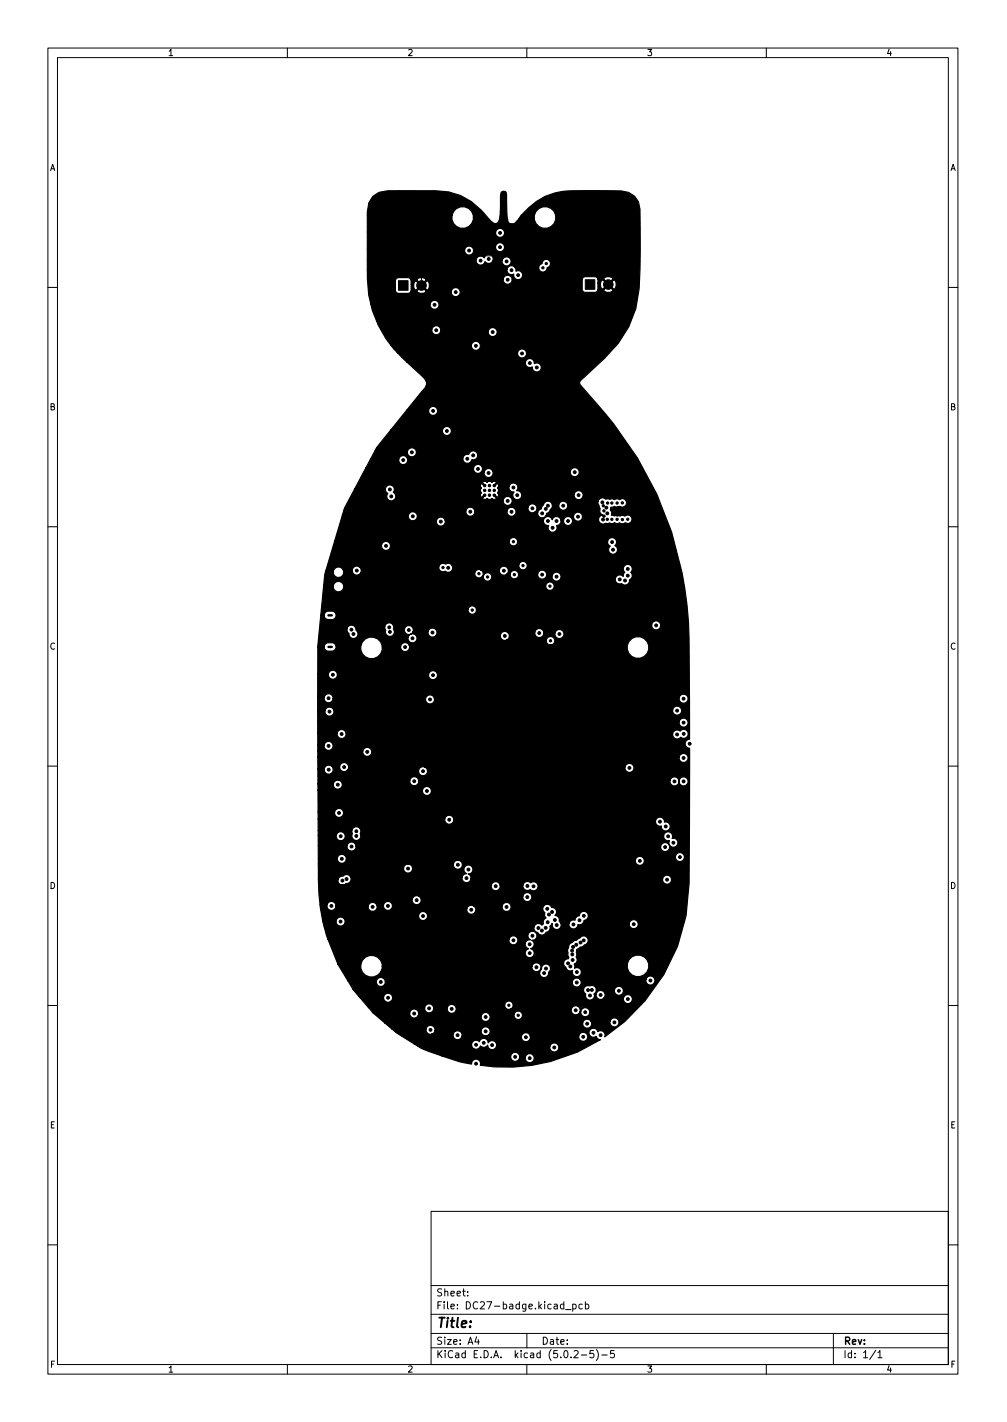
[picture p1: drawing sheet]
<svg xmlns="http://www.w3.org/2000/svg" width="210mm" height="297mm" viewBox="0 0 210 297" stroke-linecap="round" stroke-linejoin="round" font-family="sans-serif">
<defs><g id="words">
<text font-size="2.8" x="91" y="277.3">Title:</text>
<g font-size="2.1">
<text x="91" y="273.5">File: DC27-badge.kicad_pcb</text>
<text x="91" y="270.8">Sheet:</text>
<text x="91" y="280.9">Size: A4</text>
<text x="113" y="280.9">Date:</text>
<text x="176" y="280.9">Rev:</text>
<text x="91" y="283.7">KiCad E.D.A. kicad (5.0.2-5)-5</text>
<text x="176" y="283.7">Id: 1/1</text>
</g>
<g font-size="1.8">
<text x="35" y="11.7">1</text>
<text x="85" y="11.7">2</text>
<text x="135" y="11.7">3</text>
<text x="185" y="11.7">4</text>
<text x="10.3" y="35.7">A</text>
<text x="198.4" y="35.7">A</text>
<text x="10.3" y="85.7">B</text>
<text x="198.4" y="85.7">B</text>
<text x="10.3" y="135.7">C</text>
<text x="198.4" y="135.7">C</text>
<text x="10.3" y="185.7">D</text>
<text x="198.4" y="185.7">D</text>
<text x="10.4" y="235.7">E</text>
<text x="198.4" y="235.7">E</text>
<text x="10.4" y="285.7">F</text>
<text x="35" y="286.7">1</text>
<text x="85" y="286.7">2</text>
<text x="135" y="286.7">3</text>
<text x="185" y="286.7">4</text>
<text x="198.5" y="285.7">F</text>
</g>
</g></defs>
<g fill="none" stroke="#000" stroke-width=".21">
<path d="M10 10h190v277h-190zM12 12h186v273h-186zM60 10v2M110 10v2M160 10v2M127 59.4l-6-6h-30.4l-2.6 2.6v3.6M10 60h2M198 60h2M10 110h2M125.8 107.8h.3M198 110h2M10 160h2"/>
<path d="M198 160h2M106 194.3v1.4l-1.3 1.3M10 210h2M198 210h2M90 253h108v32h-108zM10 260h2M90 278.5h108M90 274.5h108M90 268.5h108M97.7 270.6v.1M97.7 269.8v.1M99.5 279.2l-.3 1.1h.9"/>
<path d="M99.9 279.8v1M110 278.5v3M118.1 273.6h1.1M119.6 272.5l.4-.1 .3 .3-.1 .6h-.6M119.6 272.4v1.5M121.6 272.5l-.4-.1-.3 .3 .1 .6h.6M122.2 272.5l.5-.1 .2 .3-.1 .6h-.6M122.2 271.9v1.5M174 278.5v6.5M198 260h2M60 285v2M90 281.5h108"/>
<path d="M110 285v2M119.9 282.3l.5-.2 .3 .4-.9 1.1h.9M121.4 283h1.1M123.9 282.1h-.7v.7l.2-.1 .5 .1 .1 .2-.1 .5-.2 .1-.5-.1M124.5 281.9a1.72 1.72 0 0 1 0 2.3M125.7 283h1.1M128.2 282.1h-.7l-.1 .7 .3-.1 .5 .1 .1 .2-.1 .5-.2 .1-.6-.1M160 285v2M182.9 282l-1.3 2M183.3 282.5l.4-.4v1.5M183.3 283.6h.9"/>
</g>
<path d="M68.6 135.1h.7M68.6 128.5h.7" fill="none" stroke="#000" stroke-width=".5"/>
<g fill="#000" stroke="#000" stroke-width=".21">
<path d="M83.2 58.6h2v2h-2zM122.2 58.4h2v2h-2z"/>
<circle cx="88" cy="59.6" r="1"/>
<circle cx="97.9" cy="52.3" r=".3"/>
<circle cx="100.3" cy="54.4" r=".3"/>
<circle cx="102" cy="54.1" r=".3"/>
<circle cx="104.4" cy="51.6" r=".3"/>
<circle cx="104.4" cy="48.6" r=".3"/>
<circle cx="105.8" cy="54.6" r=".3"/>
<circle cx="106" cy="58.4" r=".3"/>
<circle cx="106.8" cy="56.4" r=".3"/>
<circle cx="108" cy="48.8" r=".3"/>
<circle cx="108.2" cy="57.5" r=".3"/>
<circle cx="111.6" cy="52.2" r=".3"/>
<circle cx="113.4" cy="55.9" r=".24"/>
<circle cx="114.1" cy="55.1" r=".24"/>
<circle cx="127" cy="59.4" r="1"/>
<circle cx="90.7" cy="63.7" r=".3"/>
<circle cx="91.1" cy="69" r=".3"/>
<circle cx="95.2" cy="61" r=".3"/>
<circle cx="99.4" cy="72.2" r=".3"/>
<circle cx="102.9" cy="69.4" r=".3"/>
<circle cx="108.4" cy="62.8" r=".3"/>
<circle cx="109" cy="73.8" r=".3"/>
<circle cx="110.6" cy="75.8" r=".3"/>
<circle cx="112.1" cy="76.8" r=".3"/>
<circle cx="84.2" cy="96.1" r=".3"/>
<circle cx="86" cy="94.5" r=".3"/>
<circle cx="90.4" cy="85.8" r=".3"/>
<circle cx="90.8" cy="90" r=".3"/>
<circle cx="93.3" cy="90" r=".3"/>
<circle cx="93.5" cy="81.1" r=".3"/>
<circle cx="97.6" cy="95.8" r=".3"/>
<circle cx="98.8" cy="95.1" r=".3"/>
<circle cx="99.8" cy="98" r=".3"/>
<circle cx="102" cy="98.8" r=".3"/>
<circle cx="103.2" cy="98.3" r=".3"/>
<circle cx="120" cy="98.6" r=".3"/>
<circle cx="74.5" cy="119.2" r=".3"/>
<circle cx="80.6" cy="114" r=".3"/>
<circle cx="81.2" cy="105.1" r=".3"/>
<circle cx="81.4" cy="102.2" r=".3"/>
<circle cx="81.4" cy="116.2" r=".3"/>
<circle cx="81.7" cy="103.7" r=".3"/>
<circle cx="86.2" cy="107.8" r=".3"/>
<circle cx="92" cy="109" r=".3"/>
<circle cx="92.5" cy="118.6" r=".24"/>
<circle cx="93.6" cy="118.6" r=".3"/>
<circle cx="98.2" cy="106.9" r=".3"/>
<circle cx="100" cy="119.8" r=".24"/>
<circle cx="101.2" cy="102.4" r=".25"/>
<circle cx="101.2" cy="103.4" r=".25"/>
<circle cx="101.2" cy="101.4" r=".25"/>
<circle cx="102.2" cy="103.4" r=".25"/>
<circle cx="102.2" cy="102.4" r=".25"/>
<circle cx="102.2" cy="101.4" r=".25"/>
<circle cx="103.2" cy="103.4" r=".25"/>
<circle cx="103.2" cy="102.4" r=".25"/>
<circle cx="103.2" cy="101.4" r=".25"/>
<circle cx="105.2" cy="119.2" r=".3"/>
<circle cx="106" cy="104.6" r=".3"/>
<circle cx="106.8" cy="106.9" r=".3"/>
<circle cx="107.2" cy="113.2" r=".24"/>
<circle cx="107.2" cy="101.8" r=".3"/>
<circle cx="108" cy="103.4" r=".3"/>
<circle cx="109.2" cy="118.2" r=".24"/>
<circle cx="111.2" cy="106.2" r=".3"/>
<circle cx="113.2" cy="107.2" r=".3"/>
<circle cx="114" cy="106.3" r=".3"/>
<circle cx="114.4" cy="105.6" r=".3"/>
<circle cx="114.4" cy="108.8" r=".3"/>
<circle cx="115.4" cy="110.2" r=".3"/>
<circle cx="116.2" cy="108.8" r=".3"/>
<circle cx="117.6" cy="105.6" r=".3"/>
<circle cx="118.6" cy="108.8" r=".3"/>
<circle cx="119.8" cy="110" r=".24"/>
<circle cx="120.7" cy="107.9" r=".3"/>
<circle cx="120.8" cy="103.4" r=".3"/>
<circle cx="125.2" cy="104" r=".24"/>
<circle cx="125.8" cy="104.9" r=".3"/>
<circle cx="125.9" cy="108.5" r=".3"/>
<circle cx="126" cy="105.6" r=".24"/>
<circle cx="126.1" cy="106.7" r=".24"/>
<circle cx="126.1" cy="107.8" r=".24"/>
<circle cx="126.6" cy="106" r=".3"/>
<circle cx="126.8" cy="107.2" r=".3"/>
<circle cx="126.8" cy="108.5" r=".24"/>
<circle cx="126.9" cy="105.1" r=".24"/>
<circle cx="127.8" cy="108.5" r=".24"/>
<circle cx="127.8" cy="105.1" r=".24"/>
<circle cx="127.8" cy="113.2" r=".3"/>
<circle cx="128" cy="114.8" r=".3"/>
<circle cx="128.2" cy="106.7" r=".24"/>
<circle cx="128.8" cy="108.5" r=".24"/>
<circle cx="128.8" cy="105.1" r=".24"/>
<circle cx="128.9" cy="107.6" r=".24"/>
<circle cx="129" cy="106" r=".24"/>
<circle cx="129.8" cy="106.7" r=".24"/>
<circle cx="129.9" cy="105" r=".24"/>
<circle cx="129.9" cy="108.5" r=".24"/>
<circle cx="131.1" cy="108.5" r=".24"/>
<circle cx="131.1" cy="118.8" r=".3"/>
<circle cx="132.2" cy="107.4" r=".3"/>
<circle cx="132.2" cy="106" r=".3"/>
<circle cx="71.6" cy="127.3" r=".3"/>
<circle cx="71.6" cy="136.4" r=".3"/>
<circle cx="73.4" cy="131.5" r=".3"/>
<circle cx="73.8" cy="132.4" r=".3"/>
<circle cx="77" cy="138.6" r=".3"/>
<circle cx="81.3" cy="131" r=".3"/>
<circle cx="81.4" cy="132" r=".3"/>
<circle cx="82.4" cy="125.6" r=".3"/>
<circle cx="84.6" cy="135.2" r=".3"/>
<circle cx="85.4" cy="131.6" r=".3"/>
<circle cx="86.1" cy="133.3" r=".3"/>
<circle cx="90.3" cy="132.1" r=".3"/>
<circle cx="98.6" cy="127.4" r=".24"/>
<circle cx="101.8" cy="120.5" r=".24"/>
<circle cx="105.4" cy="132.8" r=".3"/>
<circle cx="107.4" cy="120" r=".24"/>
<circle cx="112.6" cy="132.2" r=".3"/>
<circle cx="113.2" cy="120" r=".3"/>
<circle cx="114.8" cy="122.4" r=".24"/>
<circle cx="114.9" cy="133.8" r=".24"/>
<circle cx="116.2" cy="120.5" r=".3"/>
<circle cx="116.8" cy="132.4" r=".3"/>
<circle cx="129.4" cy="121" r=".3"/>
<circle cx="130.5" cy="121.3" r=".3"/>
<circle cx="131.1" cy="120.2" r=".3"/>
<circle cx="137" cy="130.6" r=".3"/>
<circle cx="68.6" cy="145.9" r=".3"/>
<circle cx="68.6" cy="155.8" r=".3"/>
<circle cx="68.8" cy="148.7" r=".3"/>
<circle cx="69.5" cy="140.9" r=".3"/>
<circle cx="71.3" cy="153.3" r=".3"/>
<circle cx="76.7" cy="157.1" r=".3"/>
<circle cx="84.7" cy="147.8" r=".3"/>
<circle cx="89.8" cy="146.1" r=".3"/>
<circle cx="90.4" cy="141" r=".3"/>
<circle cx="141.4" cy="148.4" r=".3"/>
<circle cx="141.4" cy="153.4" r=".3"/>
<circle cx="142.7" cy="158.3" r=".3"/>
<circle cx="142.7" cy="145.9" r=".3"/>
<circle cx="142.7" cy="150.9" r=".3"/>
<circle cx="142.8" cy="153.3" r=".3"/>
<circle cx="144" cy="155.4" r=".3"/>
<circle cx="68.6" cy="160.8" r=".3"/>
<circle cx="68.7" cy="179.4" r=".3"/>
<circle cx="70.5" cy="163.9" r=".3"/>
<circle cx="70.8" cy="169.8" r=".3"/>
<circle cx="71.1" cy="174.7" r=".3"/>
<circle cx="71.4" cy="179.4" r=".3"/>
<circle cx="71.9" cy="160.2" r=".3"/>
<circle cx="73.4" cy="176.8" r=".3"/>
<circle cx="74.4" cy="174.6" r=".3"/>
<circle cx="74.4" cy="173.6" r=".3"/>
<circle cx="86.5" cy="163.2" r=".3"/>
<circle cx="87.3" cy="168.6" r=".3"/>
<circle cx="88.3" cy="161.1" r=".3"/>
<circle cx="89.1" cy="165.2" r=".3"/>
<circle cx="93.8" cy="171.2" r=".3"/>
<circle cx="95.1" cy="168.8" r=".3"/>
<circle cx="131.4" cy="160.4" r=".3"/>
<circle cx="133.6" cy="179.8" r=".3"/>
<circle cx="137.8" cy="171.6" r=".3"/>
<circle cx="138.9" cy="176.9" r=".3"/>
<circle cx="139" cy="172.6" r=".3"/>
<circle cx="139.2" cy="179.4" r=".3"/>
<circle cx="139.5" cy="174.7" r=".3"/>
<circle cx="140.6" cy="176" r=".3"/>
<circle cx="140.8" cy="163.2" r=".3"/>
<circle cx="142" cy="179" r=".3"/>
<circle cx="142.7" cy="163.2" r=".3"/>
<circle cx="69.2" cy="189.2" r=".3"/>
<circle cx="71.1" cy="192.5" r=".3"/>
<circle cx="71.5" cy="184" r=".3"/>
<circle cx="72.4" cy="183.6" r=".3"/>
<circle cx="77.8" cy="189.4" r=".3"/>
<circle cx="81" cy="189.2" r=".3"/>
<circle cx="85.2" cy="181.4" r=".3"/>
<circle cx="87" cy="188" r=".3"/>
<circle cx="88.3" cy="191.3" r=".3"/>
<circle cx="95.6" cy="180.6" r=".3"/>
<circle cx="97.4" cy="183.4" r=".3"/>
<circle cx="97.8" cy="181.6" r=".3"/>
<circle cx="98.4" cy="190" r=".3"/>
<circle cx="103.5" cy="185.1" r=".3"/>
<circle cx="104.7" cy="197" r=".3"/>
<circle cx="105.8" cy="189.5" r=".3"/>
<circle cx="106" cy="194.3" r=".3"/>
<circle cx="107.2" cy="196.4" r=".3"/>
<circle cx="110.1" cy="187.4" r=".3"/>
<circle cx="110.1" cy="185.1" r=".3"/>
<circle cx="110.6" cy="197.2" r=".3"/>
<circle cx="110.6" cy="199.1" r=".3"/>
<circle cx="111.2" cy="195.5" r=".3"/>
<circle cx="111.4" cy="185.1" r=".3"/>
<circle cx="112.4" cy="193.9" r=".3"/>
<circle cx="113.1" cy="194.4" r=".3"/>
<circle cx="113.9" cy="193.8" r=".3"/>
<circle cx="114.3" cy="189.8" r=".3"/>
<circle cx="114.4" cy="192.6" r=".3"/>
<circle cx="114.6" cy="191" r=".3"/>
<circle cx="115.3" cy="190.5" r=".3"/>
<circle cx="115.9" cy="192.2" r=".3"/>
<circle cx="116.2" cy="193.2" r=".3"/>
<circle cx="119.4" cy="198.6" r=".3"/>
<circle cx="119.5" cy="199.4" r=".3"/>
<circle cx="119.7" cy="197.8" r=".3"/>
<circle cx="119.7" cy="193.1" r=".3"/>
<circle cx="120.3" cy="197.3" r=".3"/>
<circle cx="121" cy="192.2" r=".3"/>
<circle cx="121.2" cy="196.9" r=".3"/>
<circle cx="121.9" cy="196.4" r=".3"/>
<circle cx="121.9" cy="191.3" r=".3"/>
<circle cx="132.3" cy="193" r=".3"/>
<circle cx="139.3" cy="183.8" r=".3"/>
<circle cx="79.5" cy="205.1" r=".3"/>
<circle cx="81" cy="208.4" r=".3"/>
<circle cx="86.5" cy="211.7" r=".3"/>
<circle cx="89.6" cy="210.6" r=".3"/>
<circle cx="89.9" cy="215.1" r=".3"/>
<circle cx="94.3" cy="210.7" r=".3"/>
<circle cx="95.5" cy="216.2" r=".3"/>
<circle cx="98.4" cy="207.8" r=".3"/>
<circle cx="99.4" cy="218.2" r=".3"/>
<circle cx="101" cy="217.8" r=".3"/>
<circle cx="101.4" cy="215.4" r=".3"/>
<circle cx="101.4" cy="212.4" r=".3"/>
<circle cx="102.8" cy="218.3" r=".3"/>
<circle cx="104.2" cy="215.9" r=".3"/>
<circle cx="106.2" cy="210" r=".24"/>
<circle cx="108.2" cy="212.1" r=".24"/>
<circle cx="109.8" cy="216.7" r=".3"/>
<circle cx="110.4" cy="207.8" r=".3"/>
<circle cx="112" cy="202" r=".3"/>
<circle cx="113.6" cy="203.3" r=".3"/>
<circle cx="114" cy="202.3" r=".3"/>
<circle cx="115.7" cy="218.8" r=".3"/>
<circle cx="118.6" cy="201.2" r=".3"/>
<circle cx="119.1" cy="201.9" r=".3"/>
<circle cx="119.6" cy="200.5" r=".3"/>
<circle cx="120.2" cy="211" r=".3"/>
<circle cx="120.4" cy="205.2" r=".3"/>
<circle cx="120.4" cy="203.1" r=".3"/>
<circle cx="121.8" cy="216.6" r=".3"/>
<circle cx="122.2" cy="211.4" r=".3"/>
<circle cx="122.6" cy="213.8" r=".3"/>
<circle cx="122.8" cy="206.8" r=".3"/>
<circle cx="123.2" cy="208" r=".3"/>
<circle cx="123.6" cy="206.8" r=".3"/>
<circle cx="123.9" cy="215.7" r=".3"/>
<circle cx="125.4" cy="207.8" r=".3"/>
<circle cx="125.4" cy="216.2" r=".3"/>
<circle cx="128.3" cy="213.6" r=".3"/>
<circle cx="129.2" cy="207" r=".3"/>
<circle cx="131.1" cy="208.7" r=".3"/>
<circle cx="135.8" cy="204.8" r=".3"/>
<circle cx="99.4" cy="222.2" r=".3"/>
<circle cx="107.6" cy="220.8" r=".3"/>
<circle cx="110.6" cy="221" r=".3"/>
</g>
<path d="M77.8 41l1.3-.8 1.9-.3 7.5-.1a20.4 20.4 0 0 1 7.6 1 17.7 17.7 0 0 1 5.8 4.7l.6 .7a.95 .95 0 0 0 1.4 .3l.4-.7 .1-1 .1-3.7a.87 .87 0 0 1 .7-1.1h.3l.2 .3 .3 5.7a.93 .93 0 0 0 .7 .8 .93 .93 0 0 0 1-.3l1.1-1.5h2.8a2.28 2.28 0 0 0 2.6 2.7 2.28 2.28 0 0 0 1.5-3.5 2.28 2.28 0 0 0-3.8 0l-.3 .8h-2.8a13 13 0 0 1 10.3-5.1h10.6a3.8 3.8 0 0 1 3.9 3.8l.1 8.3-.2 8.2a22 22 0 0 1-8.5 15.8l-3.7 3.4a.74 .74 0 0 0 0 1.1l3.5 4a73.7 73.7 0 0 1 19.1 48.9l.1 21a.93 .93 0 0 0-1 1 .93 .93 0 0 0 1 .9l-.1 28.2-.7 6.8a39.3 39.3 0 0 1-16.9 25.3 .93 .93 0 0 0-.3-1.1 .93 .93 0 0 0-1.2 0 .95 .95 0 0 0-1.3-.6 .95 .95 0 0 0-.4 1.3 .95 .95 0 0 0 1.4 .3 .88 .88 0 0 0 .9 .7 36.5 36.5 0 0 1-25.1 5.3 .94 .94 0 0 0-.8-1.3 .94 .94 0 0 0-1 1.1l-2.5-.5-3.7-1.2h14.3a.95 .95 0 0 0 .8 1.1 .95 .95 0 0 0 1.1-.8h1.2v.3a.95 .95 0 0 0 1.4 .6 .95 .95 0 0 0 0-1.6 .95 .95 0 0 0-1.4 .7h-1.2v-.3a.95 .95 0 0 0-.9-.8 .95 .95 0 0 0-1 .8h-14.3l-.4-.2a14.7 14.7 0 0 1-5.4-2.3h12v.3a.95 .95 0 0 0 .9 .8 .95 .95 0 0 0 .9-.7 .92 .92 0 0 0 1.5-.2 .93 .93 0 0 0 .8 1 .93 .93 0 0 0 1-.7h11.2v.4a.95 .95 0 0 0 1.5 .6 .95 .95 0 0 0 0-1.6 .95 .95 0 0 0-1.5 .6h-11.2l.1-.1a.95 .95 0 0 0-.6-1.1 .95 .95 0 0 0-1.2 .4 .94 .94 0 0 0-.8-.9 .94 .94 0 0 0-1 .7 .94 .94 0 0 0-1-.3 .94 .94 0 0 0-.6 .8h-12l-3.7-2.4-1-.8h7.2a.95 .95 0 0 0 1.1 1.2h4.5v.3a.95 .95 0 0 0 .9 .8 .95 .95 0 0 0 1-.7h12.4v.3a.95 .95 0 0 0 1.1 .8 .95 .95 0 0 0 .7-1.2h10.1v.4a.95 .95 0 0 0 1.5 .6 .95 .95 0 0 0 0-1.6 .95 .95 0 0 0-1.5 .6h-10.1l-.1-.3a.95 .95 0 0 0-1-.4 .95 .95 0 0 0-.7 .8l-12.4-.1a.95 .95 0 0 0-.8-1.1 .95 .95 0 0 0-1.1 .8h-4.5l.6-.4 .1-.4h9.7a.95 .95 0 0 0 1.1 1.1 .95 .95 0 0 0 .6-1.5 .95 .95 0 0 0-1.6 0l-.1 .4h-9.7a.95 .95 0 0 0-.8-1.1 .95 .95 0 0 0-1 .7h-7.2l-1.5-1.2h41.4v.3a.95 .95 0 0 0 1.2 .7 .95 .95 0 0 0 .5-1.3h4v.3a.95 .95 0 0 0 1.4 .7 .95 .95 0 0 0 0-1.6 .95 .95 0 0 0-1.4 .6l-4-.1a.95 .95 0 0 0-1-.4 .95 .95 0 0 0-.7 .8h-41.4l-2.5-2.2h7.7a.95 .95 0 0 0 .6 1.1 .95 .95 0 0 0 1.2-.3h13.2v.3a.95 .95 0 0 0 1.3 .7 .95 .95 0 0 0 .4-1.4h5.1v.4a.89 .89 0 0 0 1.4 .5 .89 .89 0 0 0 0-1.5 .89 .89 0 0 0-1.4 .6h-5.1a.95 .95 0 0 0-1-.4 .95 .95 0 0 0-.7 .8l-13.2-.1a.95 .95 0 0 0-.5-1.4 .95 .95 0 0 0-1.3 .7h-7.7l-.9-1h11.8v.3a.95 .95 0 0 0 1 .8 .95 .95 0 0 0 .8-1h2.9v.3a.95 .95 0 0 0 1.6 .5 .95 .95 0 0 0-.5-1.6h10.9v.4a.88 .88 0 0 0 1.1 .7h12.8v.3a.95 .95 0 0 0 .9 .8 .95 .95 0 0 0 .9-.7h.2v.3a.95 .95 0 0 0 1.4 .6 .95 .95 0 0 0 0-1.6 .95 .95 0 0 0-1.4 .7l-.2-.1a.95 .95 0 0 0-.7-1.1 .95 .95 0 0 0-1.1 .8h-12.8l.2-.2a.89 .89 0 0 0 0-1.5 .89 .89 0 0 0-1.3 .6h-10.9a.95 .95 0 0 0-1.1 .8h-2.9v-.1a.95 .95 0 0 0-.9-.8 .95 .95 0 0 0-.9 .8h-11.8l-1.9-2.3h5.1v.4a.95 .95 0 0 0 1.5 .6 .95 .95 0 0 0 0-1.6 .95 .95 0 0 0-1.5 .6h-5.1l-1.3-1.6h48.1a.92 .92 0 0 0 .5 1 .94 .94 0 0 0 .9 1.3 .94 .94 0 0 0 .9-1.2h.4v.3a.94 .94 0 0 0 1.5 .5h4.2v.4a.95 .95 0 0 0 1.4 .6 .95 .95 0 0 0 0-1.6 .95 .95 0 0 0-1.4 .6h-4.2l.2-.1a.95 .95 0 0 0-.4-1.4 .95 .95 0 0 0-1.3 .7l-.5-.1 .4-.3 .1-.5h3.8v.4a.95 .95 0 0 0 1.4 .6 .95 .95 0 0 0 0-1.6 .95 .95 0 0 0-1.4 .6h-3.8v-.2a.94 .94 0 0 0-1.4-.6 .92 .92 0 0 0-1.3 .6h-48.1l-1-1.7h5.9v.4a.95 .95 0 0 0 1 .8 .95 .95 0 0 0 .8-1h39.1v.3a.95 .95 0 0 0 1.3 .7 .95 .95 0 0 0 .3-1.5h13.8v.4a.95 .95 0 0 0 1.4 .6 .95 .95 0 0 0 0-1.6 .95 .95 0 0 0-1.4 .6h-13.8l-.1-.2a.95 .95 0 0 0-1.5 .7h-39.1v-.2a.95 .95 0 0 0-.9-.7 .95 .95 0 0 0-.9 .7h-5.9l-2.2-3.5h4.8a2.28 2.28 0 0 0 1.4 2.5 2.28 2.28 0 0 0 2.8-.8h33.2v.4a.95 .95 0 0 0 1.1 .7 .95 .95 0 0 0 .7-1.1 .95 .95 0 0 0-.1-1.7 .95 .95 0 0 0-1.3 1.1l-.4 .6h-33.2l.3-.8v-.4h31.3a.95 .95 0 0 0 1.1 1.1 .95 .95 0 0 0 .6-1.5 .95 .95 0 0 0-1.6 0l-.1 .4h-31.3l-.1-.9h38l.1 .8 .4 .3a.95 .95 0 0 0 1.4 .6 .95 .95 0 0 0 .8 1.3 .95 .95 0 0 0 1-1.2 .95 .95 0 0 0-1.5-.5l.1-.6-.1-.3 .2-.1h10.9a2.28 2.28 0 0 0 2.7 2.7 2.28 2.28 0 0 0 1.4-3.5 2.28 2.28 0 0 0-3.8 0l-.3 .8h-10.9a.94 .94 0 0 0 .2-1.4l.1-.3v-1.2l1.6-1a.97 .97 0 0 0 .7-1.5 .97 .97 0 0 0-1.7 .1l-.6 .4-.6 .2-.3 .3a1.1 1.1 0 0 0-.8 1.1 2.86 2.86 0 0 0 .1 2l-.1 .3-.6 .1-.4 .6h-38a2.25 2.25 0 0 0-2.3-1.4 2.25 2.25 0 0 0-2.1 1.8h-4.8l-2-5.2h37.8v.4a.94 .94 0 0 0 .6 .7 .94 .94 0 0 0 1-.2h1.8l.1 .7 .6 .4-.3 .1a.95 .95 0 0 0-.1 1.5 .95 .95 0 0 0 1.4-.3 .95 .95 0 0 0-.6-1.3 .94 .94 0 0 0 .7-.8 .94 .94 0 0 0-.5-1 .95 .95 0 0 0 1.1-1.1 .95 .95 0 0 0-1.5-.6 .95 .95 0 0 0 .1 1.6 .94 .94 0 0 0-1 .8h-1.8l.1-.1a.95 .95 0 0 0-.4-1.5 .95 .95 0 0 0-1.3 .7h-37.8l-.8-2.5h43.8a1.27 1.27 0 0 0 .8 1.2 1.04 1.04 0 0 0 1.8-.2 1.11 1.11 0 0 0 .8-1.3l.4-.5a.97 .97 0 0 0 .9 1.3 .97 .97 0 0 0 .9-1.3h1.7v.4a.94 .94 0 0 0 1 .8 .94 .94 0 0 0 .9-1 .86 .86 0 0 0 1-.2h9.7v.3a.95 .95 0 0 0 1.4 .6 .95 .95 0 0 0 0-1.5 .95 .95 0 0 0-1.4 .6h-9.7l.2-.7a.94 .94 0 0 0 1-.9 .94 .94 0 0 0-1-.9 .94 .94 0 0 0-.9 .9 .89 .89 0 0 0-.9 .9 .92 .92 0 0 0-1.3 .7h-1.7l-.3-.5a.92 .92 0 0 0-.9-1.2 .94 .94 0 0 0 .3-1.1 .94 .94 0 0 0-1-.5 .95 .95 0 0 0-1.5-.5 .95 .95 0 0 0 .1 1.5 .88 .88 0 0 0 .2 1.2 1.1 1.1 0 0 0-.6 1.2l-.2 .3-.3-.2a.95 .95 0 0 0-1.4 .6h-43.8l-.3-1.4h2.8a.95 .95 0 0 0 1.1 1.1 .95 .95 0 0 0 .6-1.4 .95 .95 0 0 0-1.6 0l-.1 .3h-2.8l-.2-1.1h20.2a.95 .95 0 0 0 1.1 1.1 .95 .95 0 0 0 .6-1.5 .95 .95 0 0 0-1.6 0l-.1 .4h-20.2l-.4-2.1h1.5v.3a.94 .94 0 0 0 1 .8 .94 .94 0 0 0 .8-.9h6.8v.3a.95 .95 0 0 0 1.2 .7 .95 .95 0 0 0 .6-1.2h1.4v.3a.94 .94 0 0 0 .7 .8 .94 .94 0 0 0 .9-.3h15.8v.3a.95 .95 0 0 0 1.4 .6 .95 .95 0 0 0 .1-1.5h5.8v.3a.95 .95 0 0 0 1.5 .6 .95 .95 0 0 0 0-1.5 .95 .95 0 0 0-1.5 .6l-5.9-.1a.95 .95 0 0 0-1.4 .7h-15.8l.1-.1a.95 .95 0 0 0-.4-1.4 .95 .95 0 0 0-1.3 .7h-1.4l-.1-.2a.95 .95 0 0 0-1-.4 .95 .95 0 0 0-.7 .8h-6.8v-.2a.95 .95 0 0 0-.9-.8 .95 .95 0 0 0-.9 .8h-1.5l-.1-1.2h19.4v.3a.95 .95 0 0 0 1.5 .6 .95 .95 0 0 0-.2-1.6h21.8v.4a.95 .95 0 0 0 1.4 .6 .95 .95 0 0 0 0-1.6 .95 .95 0 0 0-1.4 .6l-22-.1a.95 .95 0 0 0-1.1 .8h-19.4l-.2-3h36.1a.95 .95 0 0 0 .9 1.2 .95 .95 0 0 0 .9-1.2h4.8v.4a.94 .94 0 0 0 1.5 .5 .94 .94 0 0 0 1.3 0 .94 .94 0 0 0 .1-1.3 .94 .94 0 0 0-1.3-.1 .94 .94 0 0 0-1-.2 .94 .94 0 0 0-.6 .7h-4.8l-.1-.3a.95 .95 0 0 0-1-.4 .95 .95 0 0 0-.7 .7h-36.1v-1.1h4.1a.94 .94 0 0 0 .5 1 .94 .94 0 0 0 1.1-.2 .93 .93 0 0 0 1-1.3h23.3v.3a.95 .95 0 0 0 .9 .8 .95 .95 0 0 0 .9-.8h40v.3a.95 .95 0 0 0 1.5 .6 .95 .95 0 0 0 0-1.5 .95 .95 0 0 0-1.5 .6h-40l-.1-.7-.4-.3h.2a.95 .95 0 0 0 .7-1.4 .95 .95 0 0 0-1.6-.2 .95 .95 0 0 0 .3 1.5 .92 .92 0 0 0-.9 .8h-23.3v-.2a.94 .94 0 0 0-1.6-.1 .94 .94 0 0 0-1 .8h-4.1v-2.5h17.8v.3a.95 .95 0 0 0 1.4 .6 .95 .95 0 0 0 0-1.6 .95 .95 0 0 0-1.4 .7h-17.8v-.8h28.2v.3a.95 .95 0 0 0 1.4 .6 .95 .95 0 0 0 0-1.6 .95 .95 0 0 0-1.4 .7h-28.2v-1.3h3.9v.4a.95 .95 0 0 0 .9 .8 .95 .95 0 0 0 1-.8h60.4v.4a.95 .95 0 0 0 1.4 .6 .95 .95 0 0 0 0-1.6 .95 .95 0 0 0-1.4 .6h-60.4l-.2-.8h68.9a.95 .95 0 0 0 1.1 1.2 .95 .95 0 0 0 .7-1.5 .95 .95 0 0 0-1.6 0l-.2 .3h-68.9a.95 .95 0 0 0-.9-.3 .95 .95 0 0 0-.8 .7h-3.9v-2.5h6v.3a.95 .95 0 0 0 1 .8 .95 .95 0 0 0 .8-1h63.6v.3a.95 .95 0 0 0 1.5 .6 .95 .95 0 0 0 0-1.5 .95 .95 0 0 0-1.5 .6h-63.6v-.1a.95 .95 0 0 0-.9-.8 .95 .95 0 0 0-.9 .8h-6l-.1-2.2h3.8v.4a.95 .95 0 0 0 1.5 .6 .95 .95 0 0 0 0-1.6 .95 .95 0 0 0-1.5 .6h-3.8v-1h7.1l.1 .6-.1 .3a.95 .95 0 0 0 .9 1.2 .95 .95 0 0 0 .9-1.1h63.3v.4a.93 .93 0 0 0 1.2 .7 .95 .95 0 0 0 .6 1.4 .95 .95 0 0 0 1.2-1 .95 .95 0 0 0-1.3-.9 .95 .95 0 0 0-.5-1.3 .95 .95 0 0 0-1.2 .7h-63.3l-.1-.4 .1-.3a.95 .95 0 0 0-.7-1.1 .95 .95 0 0 0-1.1 .8h-7.1v-2.4h26.5a.95 .95 0 0 0 .7 1.1 .95 .95 0 0 0 1.1-.7h42.2v.3a.93 .93 0 0 0 1.2 .7 .95 .95 0 0 0 .9 1.1 .95 .95 0 0 0 .9-1.1 .95 .95 0 0 0-1.2-.8 .95 .95 0 0 0-.8-1 .95 .95 0 0 0-1 .8l-42.2-.1a.95 .95 0 0 0-.7-1.1 .95 .95 0 0 0-1.1 .8h-26.5v-1.5h3.5v.4a.95 .95 0 0 0 1.4 .6 .95 .95 0 0 0 0-1.6 .95 .95 0 0 0-1.4 .6h-3.5v-4.6h21.8v.4a.95 .95 0 0 0 1.5 .6 .95 .95 0 0 0 0-1.6 .95 .95 0 0 0-1.5 .6h-21.8v-1.3h3.2v.4a.95 .95 0 0 0 1.6 .5 .95 .95 0 0 0-.4-1.6h14.8v.4a.95 .95 0 0 0 1.1 .7 .95 .95 0 0 0 .7-1.1h52.5v.4a.95 .95 0 0 0 1.1 .8 .95 .95 0 0 0 .8-1.2v.4a.96 .96 0 0 0 1.5 .5 .96 .96 0 0 0-.1-1.6 .96 .96 0 0 0-1.4 .7 .95 .95 0 0 0-1-.7 .95 .95 0 0 0-.9 .7h-52.5a.95 .95 0 0 0-.9-.8 .95 .95 0 0 0-.9 .8h-14.9a.95 .95 0 0 0-1.1 .7h-3.2v-3.1h1.3v.4a.95 .95 0 0 0 1.4 .6 .95 .95 0 0 0 .1-1.6h1.7v.4a.94 .94 0 0 0 1.6 .5h14.9v.4a.95 .95 0 0 0 1.5 .5 .95 .95 0 0 0-.3-1.6h41.9v.4a.95 .95 0 0 0 1.5 .6 .95 .95 0 0 0 0-1.6 .95 .95 0 0 0-1.5 .6h-42a.95 .95 0 0 0-1.1 .7h-14.9l.1-.1a.95 .95 0 0 0-.4-1.4 .95 .95 0 0 0-1.3 .6h-1.7a.95 .95 0 0 0-1.5 .6h-1.3v-2.5h75.4a.95 .95 0 0 0 1.1 1.2 .95 .95 0 0 0 .6-1.5 .95 .95 0 0 0-1.6 0l-.1 .3h-75.4v-1.2h9.3a.95 .95 0 0 0 1.2 1.1 .95 .95 0 0 0 .6-1.5 .95 .95 0 0 0-1.6 0l-.2 .4h-9.3v-1.3h1.3a.95 .95 0 0 0 1.1 1.1 .95 .95 0 0 0 .6-1.4 .95 .95 0 0 0-1.6 0l-.1 .3h-1.3l-.1-2.5h4.1a.95 .95 0 0 0 .9 1.2 .95 .95 0 0 0 1-1.1h68.1v.4a.95 .95 0 0 0 .8 .8 .95 .95 0 0 0 .9-.4 .95 .95 0 0 0 1.4-.1 .95 .95 0 0 0-.2-1.4 .95 .95 0 0 0-1.3 .2 .94 .94 0 0 0-1.6 .5l-68.1-.1a.95 .95 0 0 0-1-.7 .95 .95 0 0 0-.9 .7h-4.1v-2.3h75.5v.3a.95 .95 0 0 0 1.5 .6 .95 .95 0 0 0 0-1.5 .95 .95 0 0 0-1.5 .6h-75.5v-2.3h1.6v.3a.95 .95 0 0 0 1.2 .8 .95 .95 0 0 0 .5-1.3h70.8v.3a.95 .95 0 0 0 1.5 .6 .95 .95 0 0 0 0-1.5 .95 .95 0 0 0-1.5 .6h-70.8v-.2a.95 .95 0 0 0-1-.4 .95 .95 0 0 0-.7 .8h-1.6v-2.8h1.4a.95 .95 0 0 0 .8 1.1 .95 .95 0 0 0 1-.9h19.4v.4a.94 .94 0 0 0 1.1 .7 .94 .94 0 0 0 .7-1.2h51.1v.3a.95 .95 0 0 0 1.5 .6 .95 .95 0 0 0 0-1.5 .95 .95 0 0 0-1.5 .6h-51.1l-.1-.2a.95 .95 0 0 0-1-.4 .95 .95 0 0 0-.7 .7h-19.4v-.2a.95 .95 0 0 0-.9-.8 .95 .95 0 0 0-.9 .8h-1.4v-4.9h2.3v.3a.95 .95 0 0 0 1 .8 .95 .95 0 0 0 .8-1h19.1v.3a.95 .95 0 0 0 1.4 .6 .95 .95 0 0 0 0-1.6 .95 .95 0 0 0-1.4 .7l-19.1-.1a.95 .95 0 0 0-.9-.8 .95 .95 0 0 0-.9 .8h-2.3l.1-5.7h1.3l.2 .7 .3 .2a1.56 1.56 0 0 0 1.9-.5v-.6h5.2v.9a2.27 2.27 0 0 0 2.7 1.8 2.27 2.27 0 0 0 1.8-2.6h3.8v.4a.94 .94 0 0 0 1.2 .7 .94 .94 0 0 0 .6-1.3h45.6v.9a2.28 2.28 0 0 0 3.5 1.5 2.28 2.28 0 0 0 0-3.8 2.28 2.28 0 0 0-3.5 1.4h-45.6v-.2a.95 .95 0 0 0-1-.4 .95 .95 0 0 0-.8 .8h-3.8l-.3-.9-.7-.7-.7-.2h7.1a.95 .95 0 0 0 1.1 1.1 .95 .95 0 0 0 .6-1.5 .95 .95 0 0 0-1.6 0l-.1 .4h-7.1a2.22 2.22 0 0 0-2.8 1.7h-5.2l-.5-.6a1.56 1.56 0 0 0-1.9 .5v.3h-1.3l.3-3.8h5.7l.2 .8 .3 .2a.95 .95 0 0 0 1.3 1 .95 .95 0 0 0 .1-1.7l-.3-.7h6.3l.2 .7a.97 .97 0 0 0 1 1.3 .97 .97 0 0 0 .7-1.5h2.2v.4a.94 .94 0 0 0 .9 .8 .94 .94 0 0 0 .9-.6h3.2v.3a.95 .95 0 0 0 .7 .8 .95 .95 0 0 0 1-.4h13.4v.3a.94 .94 0 0 0 1.3 .7h8.3v.3a.89 .89 0 0 0 1.3 .6 .89 .89 0 0 0 0-1.5 .89 .89 0 0 0-1.3 .6h-8.3l.1-.1a.95 .95 0 0 0 0-1.5h5.8v.3a.94 .94 0 0 0 1 .8 .94 .94 0 0 0 .8-.9h2.4v.3a.95 .95 0 0 0 1.4 .6 .95 .95 0 0 0 0-1.6 .95 .95 0 0 0-1.4 .7h-2.4v-.2a.95 .95 0 0 0-.9-.8 .95 .95 0 0 0-.9 .8l-5.8-.1a.95 .95 0 0 0-1.4 .7h-13.4l.1-.4a.95 .95 0 0 0-.7-1.1 .95 .95 0 0 0-1.1 .8h-3.2l.1-.2a.95 .95 0 0 0-.8-1.1 .95 .95 0 0 0-1.1 .7h-2.2v-.5l-.2-.4h54.1v.3a.95 .95 0 0 0 1.4 .6 .95 .95 0 0 0 0-1.6 .95 .95 0 0 0-1.4 .7h-54.1l-.2-.2a.95 .95 0 0 0-1.5 .6h-6.3l-.1-.2a.95 .95 0 0 0-1.5 .6h-5.7l.3-2.8h.7l.2 .7 .3 .2a1.56 1.56 0 0 0 1.9-.5 .89 .89 0 0 0-.7-1.2h-1.2l-.5 .5v.3h-.7l.1-1.2h30.6a.89 .89 0 0 0 1.1 1 .89 .89 0 0 0 .5-1.4 .89 .89 0 0 0-1.4 0l-.2 .4h-30.6l.5-5h2a1.1 1.1 0 0 0 1.1 1.3 1.1 1.1 0 0 0 1-1.3h42.2v.3a.89 .89 0 0 0 1.4 .6 .89 .89 0 0 0 0-1.5 .89 .89 0 0 0-1.4 .6h-42.2l-.1-.4a1.11 1.11 0 0 0-1.1-.4 1.11 1.11 0 0 0-.9 .8h-2l.4-3h1.6a1.1 1.1 0 0 0 1.2 1.3 1.1 1.1 0 0 0 .8-1.6h2v.4a.95 .95 0 0 0 .7 .7 .95 .95 0 0 0 1-.4h23.8v.3a.89 .89 0 0 0 .7 .7 .89 .89 0 0 0 .9-.4h.2v.4a.89 .89 0 0 0 1.4 .6 .89 .89 0 0 0 0-1.5 .89 .89 0 0 0-1.4 .5h-.2a.87 .87 0 0 0-.4-1.3h4v.4a.94 .94 0 0 0 .6 .7 .94 .94 0 0 0 1-.2h.6v.3a.89 .89 0 0 0 1.1 .7 .89 .89 0 0 0 .7-1h4v.3a.95 .95 0 0 0 .9 .8 .95 .95 0 0 0 .9-.7h1.2v.3a.94 .94 0 0 0 .8 .8 .94 .94 0 0 0 1-.5h11.4v.3a.93 .93 0 0 0 1.3 .7 .94 .94 0 0 0 1.1 .2 .94 .94 0 0 0 .5-1 .92 .92 0 0 0 .3-1.6 .94 .94 0 0 0 .1-1.3 .94 .94 0 0 0-1.4 0 .94 .94 0 0 0 .1 1.3l-.4 .9a.94 .94 0 0 0-1-.3 .94 .94 0 0 0-.6 .8h-11.4v-.3a.95 .95 0 0 0-.7-1.1 .95 .95 0 0 0-1.1 .8l-1.2-.1a.95 .95 0 0 0-.7-1.1 .95 .95 0 0 0-1.1 .8h-4l-.2-.4a.89 .89 0 0 0-.9-.3 .89 .89 0 0 0-.7 .7h-.6l.1-.2a.95 .95 0 0 0-.4-1.4 .95 .95 0 0 0-1.3 .7h-4.1a.89 .89 0 0 0-1.1 .7h-23.8l.1-.3a.93 .93 0 0 0-.4-1h16.6v.3a.89 .89 0 0 0 1.4 .6 .94 .94 0 0 0 1.3 0 .94 .94 0 0 0 0-1.3h14v.3a.89 .89 0 0 0 1.4 .6 .89 .89 0 0 0 0-1.5 .89 .89 0 0 0-1.4 .6h-14l-.2-.2a.93 .93 0 0 0-1.1 0 .88 .88 0 0 0-1.4 .6h-16.6l-.3-.1a.95 .95 0 0 0-1.1 .7l-2-.1a1.11 1.11 0 0 0-1.1-.4 1.11 1.11 0 0 0-.9 .8h-1.6l1.6-5.5h10.1v.4a.95 .95 0 0 0 1.4 .6 .95 .95 0 0 0 0-1.6 .95 .95 0 0 0-1.4 .6h-10.1l.3-.8h36.4v.3a.89 .89 0 0 0 1 .7 .89 .89 0 0 0 .8-.9h18.8l.1 .7 .4 .3-.2 .2a.95 .95 0 0 0 .3 1.4 .95 .95 0 0 0 1.3-.4 .95 .95 0 0 0-.4-1.3 .95 .95 0 0 0-.1-1.6 .95 .95 0 0 0-1.4 .7l-18.8-.1a.89 .89 0 0 0-.9-.7 .89 .89 0 0 0-.9 .7h-36.4l1.6-5.3h13.8v.3a.95 .95 0 0 0 1.1 .8h4.7v.3a.95 .95 0 0 0 1.2 .8 .95 .95 0 0 0 .6-1.2h20.6v.3a.95 .95 0 0 0 1.1 .8 .95 .95 0 0 0 .8 1.4 .95 .95 0 0 0 .8-1.4 .92 .92 0 0 0 .9-1.1h.6v.3a.95 .95 0 0 0 1.4 .6 .95 .95 0 0 0 0-1.6 .95 .95 0 0 0-1.4 .7h-.6l-.1-.4a.94 .94 0 0 0-.9-.4 .94 .94 0 0 0-.8 .7 .94 .94 0 0 0-1-.7 .94 .94 0 0 0-.8 .8h-20.6l-.1-.3a.95 .95 0 0 0-.9-.4 .95 .95 0 0 0-.8 .8h-4.7l.3-.2a.95 .95 0 0 0 0-1.5 .95 .95 0 0 0-1.4 .6h-13.8l.3-1h25.5v.4a.95 .95 0 0 0 1.1 .7 .95 .95 0 0 0 .7-1.1h6.8v.4a.95 .95 0 0 0 1.5 .5 .95 .95 0 0 0-.4-1.6h3.2v.4a.93 .93 0 0 0 1.3 .7h.8v.3a.95 .95 0 0 0 .7 .8 .95 .95 0 0 0 1-.5h5.7v.4a.95 .95 0 0 0 1.5 .6 .95 .95 0 0 0 0-1.6 .95 .95 0 0 0-1.5 .6h-5.7l.1-.5a1.06 1.06 0 0 0 .8-.8l.4-.6v-.3h1.4a.95 .95 0 0 0 .7 1.1 .95 .95 0 0 0 1.1-.7 .95 .95 0 0 0-.6-1.2h6.9v.4l.5 1.2-.1 .2a.89 .89 0 0 0 .7 1.1 .94 .94 0 0 0-.9 1.2 .94 .94 0 0 0 1.5 .5l1.4 .1 .5-.2a.87 .87 0 0 0 1 0 .93 .93 0 0 0 1.2 0 .9 .9 0 0 0 1.2-.2 .9 .9 0 0 0-.1-1.2 .9 .9 0 0 0-1.3 0 .87 .87 0 0 0-1 0 1.08 1.08 0 0 0-1.2-.1l-.5-.1a.87 .87 0 0 0-.3-1.1l.1-.6 .8-.1a.98 .98 0 0 0 1.1 0 .9 .9 0 0 0 1.2-.2 .9 .9 0 0 0 0-1.2 .9 .9 0 0 0-1.3-.1 .86 .86 0 0 0-1 .1 .83 .83 0 0 0-1-.1l-.3-.1-.5 .1-.2-.2a.95 .95 0 0 0-1.5 .6h-7a.95 .95 0 0 0-1.1 .8h-1.4l-.1-.4a.98 .98 0 0 0-1-.4 .98 .98 0 0 0-.8 .8l-.2 .3-.2 .5-.3 .1-.4 .7h-.8a.95 .95 0 0 0 .3-1.7 .95 .95 0 0 0-1.6 .6h-3.2a.95 .95 0 0 0-1.1 .7h-6.8a.95 .95 0 0 0-.9-.8 .95 .95 0 0 0-.9 .8h-25.5l2.3-4.6h6.4a.91 .91 0 0 0 .5 1 .94 .94 0 0 0 0 1.2 .94 .94 0 0 0 1.3 .2h22.8v.3a.95 .95 0 0 0 1.4 .6 .95 .95 0 0 0 0-1.6 .95 .95 0 0 0-1.4 .7h-22.8l.2-.3a.93 .93 0 0 0-.4-1.3 .92 .92 0 0 0-.4-1.6h18.6l.2 .7a.65 .65 0 0 0-.1 .9h.1l-.2 .4 .1 .6h.2l.5-.6h.2v.2l-.5 .5v.2l.3 .1 .7-.2a.65 .65 0 0 0 .8 .1l.1-.1 .4 .2 .5-.1v-.2l-.5-.5v-.2h.2l.5 .6h.2l.1-.4-.2-.6a.65 .65 0 0 0 .1-.9l-.1-.1 .2-.2h2.2a.95 .95 0 0 0 1 1.1 .95 .95 0 0 0 .4 1.6 .95 .95 0 0 0 1.2-1.2h11v.4a.95 .95 0 0 0 1.4 .6 .95 .95 0 0 0 0-1.6 .95 .95 0 0 0-1.4 .6h-11l-.4-.6-.6-.1 .1-.1a.95 .95 0 0 0-.4-1.4 .95 .95 0 0 0-1.3 .7h-2.2v-.5l-.3-.2-.5 .5-.2 .1v-.3l.5-.5v-.2h-.7l-.2 .2-.4-.3-.7 .2a.65 .65 0 0 0-.8-.1v.2l.5 .5v.2l-.2 .1-.5-.6h-.2l-.1 .3h-18.7a.95 .95 0 0 0-1.1 .8h-6.4l2.3-4.3h22.5v.3a.94 .94 0 0 0 1.6 .5h.6v.4a.94 .94 0 0 0 1.2 .7 .94 .94 0 0 0 .6-1.2h16.2v.3a.95 .95 0 0 0 1.4 .6 .95 .95 0 0 0 0-1.6 .95 .95 0 0 0-1.4 .7h-16.2l-.1-.2a.95 .95 0 0 0-1-.4 .95 .95 0 0 0-.7 .7h-.6l.1-.1a.95 .95 0 0 0-.4-1.4 .95 .95 0 0 0-1.3 .7h-22.5l1-1.9h5.9v.4a.95 .95 0 0 0 1.2 .7 .95 .95 0 0 0 .5-1.3h11.6v.3a.95 .95 0 0 0 1 .8 .95 .95 0 0 0 .9-.8 .95 .95 0 0 0 1.2-.6 .95 .95 0 0 0-.7-1.2 .95 .95 0 0 0-1.1 .7 .92 .92 0 0 0-1.3 .8l-11.6-.1a.95 .95 0 0 0-1-.4 .95 .95 0 0 0-.7 .7h-5.9l.8-1.6h6.9v.4a.95 .95 0 0 0 1.4 .6 .95 .95 0 0 0 0-1.6 .95 .95 0 0 0-1.4 .6h-6.9l.4-.8 3-3.7h10.8a.95 .95 0 0 0 1.1 1.2 .95 .95 0 0 0 .6-1.5 .95 .95 0 0 0-1.6 0l-.1 .3h-10.8l3.4-4.2h4.5a.95 .95 0 0 0 1.1 1.2 .95 .95 0 0 0 .6-1.5 .95 .95 0 0 0-1.6 0l-.1 .3h-4.5l3.7-4.4 .4-1.1-.5-1.1-3.6-3.3h24.7a.95 .95 0 0 0 .4 .9 .95 .95 0 0 0 1 0 .95 .95 0 0 0 1.1 1.1 .95 .95 0 0 0 .8-1.3 .95 .95 0 0 0-1.4-.4 .95 .95 0 0 0-.8-1.1 .95 .95 0 0 0-1.1 .8h-24.7l-2-2h25.1a.95 .95 0 0 0 1.1 1.1 .95 .95 0 0 0 .6-1.5 .95 .95 0 0 0-1.6 0l-.1 .4h-25.1l-1.4-1.6h16.8v.3a.95 .95 0 0 0 1.5 .6 .95 .95 0 0 0 0-1.6 .95 .95 0 0 0-1.5 .7h-16.8l-1-1.3-1.1-2h10.7a.95 .95 0 0 0 .7 1.1 .95 .95 0 0 0 1.1-.7h9.9v.4a.95 .95 0 0 0 1.5 .6 .95 .95 0 0 0 0-1.6 .95 .95 0 0 0-1.5 .6h-9.9a.95 .95 0 0 0-.7-1.2 .95 .95 0 0 0-1.1 .8h-10.7l-.6-1-1.2-3-.3-1.3h12.4v.4a.95 .95 0 0 0 1.5 .6 .95 .95 0 0 0 0-1.6 .95 .95 0 0 0-1.5 .6h-12.4l-.4-1.9-.3-3h5.9v2l.4 .6 2.2 .1 .5-.2 .1-.3h1.2l.1 .3a1.29 1.29 0 0 0 1.9-.3h5.2v.4a.95 .95 0 0 0 1.5 .6 .95 .95 0 0 0 0-1.6 .95 .95 0 0 0-1.5 .6h-5.2l-1-1-1 1h-1.2v-1.4h.6l.2 1.1 .3 .1 .9-1h.4l1 1a1.16 1.16 0 0 0 0-1.9l-1 .9h-.4l-.9-.9-.3 .1-.2 .6h-.6v-.9h1.2l1 1 1-1-.1-.2h16.2v.3a.94 .94 0 0 0 1 .8 .94 .94 0 0 0 .8-1h14.7v2a.65 .65 0 0 0 .6 .7h2l.5-.2 .1-.3h1.2a1.16 1.16 0 0 0 2 0l-1-1-1 1h-1.2v-1.4h.6l.2 1.1 .3 .1 .9-1h.4l1 1a1.16 1.16 0 0 0 0-1.9l-1 .9h-.4l-.9-.9-.3 .1-.2 .6h-.6v-.9h1.2l1 1 1-1-.1-.3a1.26 1.26 0 0 0-1.9 .3h-1.2l-.1-.3-.5-.2h-2a.65 .65 0 0 0-.6 .6h-14.7v-.1a.95 .95 0 0 0-.9-.8 .95 .95 0 0 0-.9 .8l-16.2-.1a1.26 1.26 0 0 0-1.9 .3h-1.2l-.1-.3-.5-.2h-2a.65 .65 0 0 0-.6 .6h-5.9v-2.3h29.2a.94 .94 0 0 0 .3 .9 .94 .94 0 0 0 1.1 .1 .95 .95 0 0 0 .9 1.1 .95 .95 0 0 0 .9-1.2 .95 .95 0 0 0-1.4-.5v-.4l-.2-.5h5v.3a.88 .88 0 0 0 .9 .7 .88 .88 0 0 0 .8-.9 .89 .89 0 0 0 .8-1 .89 .89 0 0 0-1-.7 .89 .89 0 0 0-.8 .9l-.3 .1-.4 .6h-5l-.2-.2a.95 .95 0 0 0-1.4 .7h-29.2v-2h22.7a.95 .95 0 0 0 .7 1.1 .95 .95 0 0 0 1.2-.7 .93 .93 0 0 0 .9 .3 .93 .93 0 0 0 .7-.6h1.9v.4a.95 .95 0 0 0 1.5 .6 .95 .95 0 0 0 0-1.6 .95 .95 0 0 0-1.5 .6h-1.9l.1-.1a.95 .95 0 0 0-.8-1.1 .95 .95 0 0 0-1.1 .7 .95 .95 0 0 0-1-.4 .95 .95 0 0 0-.7 .8h-22.7v-2.1h20.3v.3a.95 .95 0 0 0 1.6 .6 .95 .95 0 0 0-.4-1.6h5.3v.3a.95 .95 0 0 0 1.4 .6 .95 .95 0 0 0 0-1.6 .95 .95 0 0 0-1.4 .7l-5.4-.1a.95 .95 0 0 0-1.1 .8h-20.3v-3.7h26.8a.95 .95 0 0 0 1.1 1.1 .95 .95 0 0 0 .6-1.5 .95 .95 0 0 0-1.6 0l-.1 .4h-26.8v-3.5h17.7v.9a2.28 2.28 0 0 0 3.5 1.4 2.28 2.28 0 0 0 0-3.8 2.28 2.28 0 0 0-3.5 1.5h-17.7l.3-2.7zM101 102.4l.3-.1v.2zM102.1 103.3h.2l-.1 .3zM102.1 102.3h.2v.2l-.2 .1zM102.1 101.3l.1-.1 .1 .3-.2 .1zM103.1 102.3l.3 .2-.3 .1z" fill="#000" stroke="#000" stroke-width=".25"/>
<use href="#words"/>
</svg>
